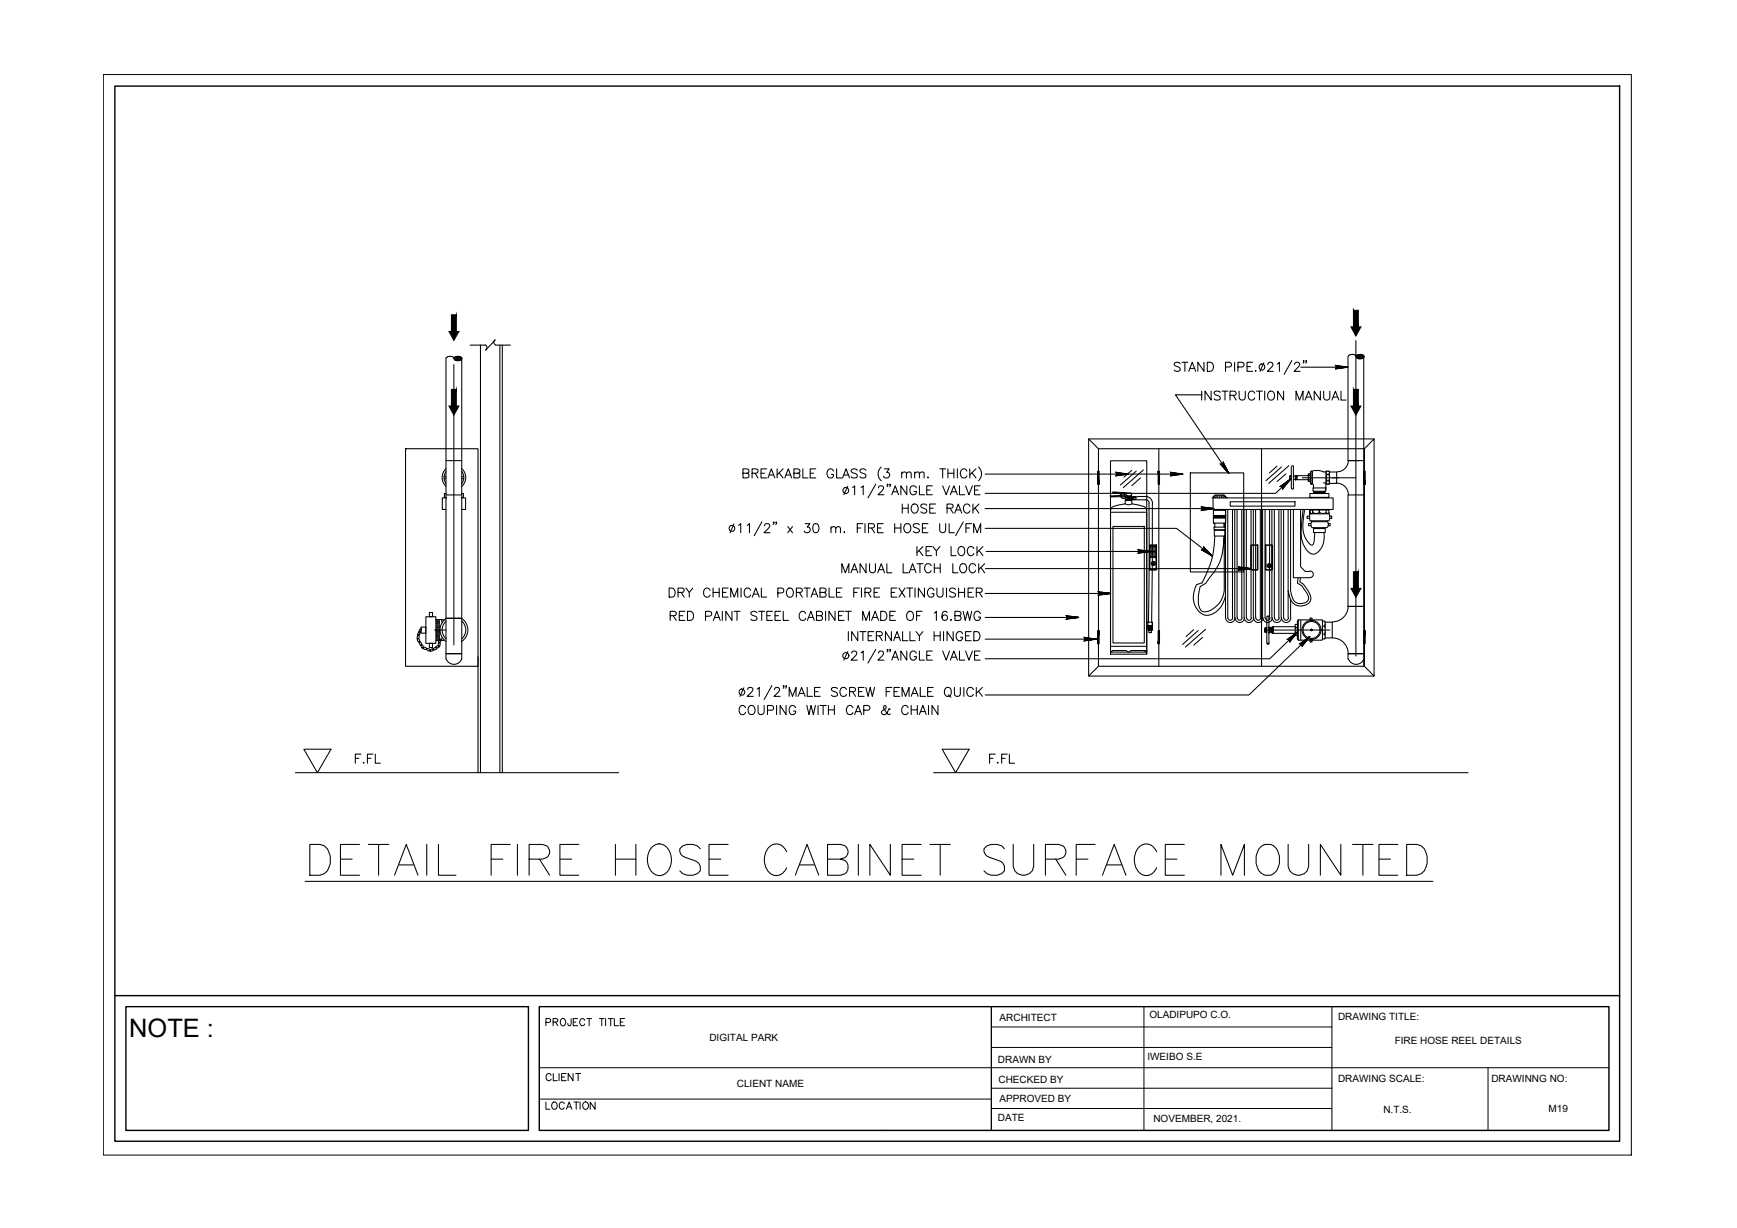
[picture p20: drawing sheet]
<svg xmlns="http://www.w3.org/2000/svg" width="420mm" height="297mm" viewBox="0 0 420 297" stroke-linecap="round" stroke-linejoin="round" font-family="sans-serif">
<defs><g id="words">
<text font-size="6.1" x="31.3" y="250.8">NOTE :</text>
<g font-size="2.4">
<text x="171.6" y="251.8">DIGITAL PARK</text>
<text x="241.8" y="247">ARCHITECT</text>
<text x="278" y="246.2">OLADIPUPO C.O.</text>
<text x="323.7" y="246.8">DRAWING TITLE:</text>
<text x="241.4" y="257.2">DRAWN BY</text>
<text x="277.6" y="256.5">IWEIBO S.E</text>
<text x="337.4" y="252.5">FIRE HOSE REEL DETAILS</text>
<text x="178.2" y="262.9">CLIENT NAME</text>
<text x="241.5" y="261.9">CHECKED BY</text>
<text x="323.7" y="261.7">DRAWING SCALE:</text>
<text x="360.7" y="261.7">DRAWINNG NO:</text>
<text x="241.8" y="266.5">APPROVED BY</text>
<text x="334.6" y="269.3">N.T.S.</text>
<text x="374.6" y="269.1">M19</text>
<text x="241.4" y="271.2">DATE</text>
<text x="279" y="271.5">NOVEMBER, 2021.</text>
</g>
</g></defs>
<!-- layer: PDF24_PIPE -->
<g fill="#000" stroke="#000" stroke-width=".24">
<path d="M326.8 79.1h2.4l-1.2 2.2zM108.6 98.2h2.4l-1.2 2.2zM108.6 80.2h2.4l-1.2 2.1zM326.8 98.2h2.4l-1.2 2.2zM326.8 142.3h2.4l-1.2 2.2z"/>
<path d="M109.2 76.2h1.2l-1.2 4zM110.4 76.2l-1.2 4h1.2z"/>
<path d="M327.4 75.1l1.2 4v-4zM327.4 75.1l1.2 4h-1.2z"/>
<path d="M109.2 94.2h1.2l-1.2 4zM110.4 94.2l-1.2 4h1.2z"/>
<path d="M327.4 94.2l1.2 4v-4zM327.4 94.2l1.2 4h-1.2z"/>
<path d="M265.5 114l.4 3.1v-3.1zM265.5 114l.4 3.1h-.4z"/>
<path d="M280.1 114l.4 3.1v-3.1zM280.1 114l.4 3.1h-.4z"/>
<path d="M329.8 114l.4 3.1v-3.1zM329.8 114l.4 3.1h-.4z"/>
<path d="M327.4 138.3h1.2l-1.2 4zM328.6 138.3l-1.2 4h1.2z"/>
<path d="M265.9 152.6v3.1h-.4zM265.5 152.6v3.1l.4-3.1z"/>
<path d="M280.5 152.6v3.1h-.4zM280.1 152.6v3.1l.4-3.1z"/>
<path d="M330.2 152.6v3.1h-.4zM329.8 152.6v3.1l.4-3.1z"/>
</g>
<!-- layer: PDF24_TXT -->
<g fill="#000" stroke="#000" stroke-width=".24">
<path d="M323.1 88.4l3 .4-2.9-.2zM323.2 88.6l.1 .2h2.8z"/>
<path d="M323.2 89l2.9-.2-3 .4zM323.3 88.8l-.1 .2 2.9-.2z"/>
<path d="M269.9 114.3l3 .4-2.8-.3zM270.1 114.4v.3h2.8z"/>
<path d="M270.1 114.9l2.8-.2-3 .4zM270.1 114.7v.2l2.8-.2z"/>
<path d="M283.1 114.3l3 .4-2.8-.3zM283.3 114.4v.3h2.8z"/>
<path d="M283.3 114.9l2.8-.2-3 .4zM283.3 114.7v.2l2.8-.2z"/>
<path d="M295.2 112.3h.2l1.8 2.2zM295.4 112.3l1.8 2.2-1.5-2.3z"/>
<path d="M295.9 111.8l1.3 2.7-1.4-2.4zM295.8 112.1l-.1 .1 1.5 2.3z"/>
<path d="M309.6 117.7l2.5-1.8-2.2 1.8zM309.9 117.7l.2 .2 2-2z"/>
<path d="M312.1 115.9l-1.9 2.4v-.2zM310.1 117.9l.1 .2 1.9-2.2z"/>
<path d="M275.3 133l3 .4-2.9-.3zM275.4 133.1l.1 .3h2.8z"/>
<path d="M275.4 133.6l2.9-.2-3 .4zM275.5 133.4l-.1 .2 2.9-.2z"/>
<path d="M290.6 122.6l3 .4-2.8-.2zM290.8 122.8v.2h2.8z"/>
<path d="M290.8 123.3l2.8-.3-3 .5zM290.8 123v.3l2.8-.3z"/>
<path d="M290.6 133l.2-.1 2.5 1.6zM290.8 132.9l2.5 1.6-2.2-1.7z"/>
<path d="M291.1 132.3l2.2 2.2-2.2-2zM291.1 132.5v.3l2.2 1.7z"/>
<path d="M299.6 137.1l3 .4-2.9-.2zM299.7 137.3l.1 .2h2.8z"/>
<path d="M299.7 137.8l2.9-.3-3 .5zM299.8 137.5l-.1 .3 2.9-.3z"/>
<path d="M257.9 148.9l3 .5-2.8-.3zM258.1 149.1v.3h2.8z"/>
<path d="M257.9 149.8l.2-.2 2.8-.2zM258.1 149.4v.2l2.8-.2z"/>
<path d="M262.2 154.2l3 .4-2.8-.2zM262.4 154.4v.2h2.8z"/>
<path d="M262.2 155l.2-.1 2.8-.3zM262.4 154.6v.3l2.8-.3z"/>
<path d="M265.7 143.1l3 .5-2.9-.3zM265.8 143.3l.1 .3h2.8z"/>
<path d="M265.8 143.8l2.9-.2-3 .4zM265.9 143.6l-.1 .2 2.9-.2z"/>
<path d="M311.4 154.7l2.4-1.8-2.2 1.8zM311.6 154.7l.2 .2 2-2z"/>
<path d="M313.8 152.9l-1.8 2.4-.1-.2zM311.8 154.9l.1 .2 1.9-2.2z"/>
<path d="M314.4 155.7l2.4-1.7-2.2 1.7zM314.6 155.7l.2 .2 2-1.9z"/>
<path d="M316.8 154l-1.8 2.3-.1-.2zM314.8 155.9l.1 .2 1.9-2.1z"/>
</g>
<!-- layer: PDF24_G-ANNO-TTLB -->
<g fill="none" stroke="#000" stroke-width=".24">
<path d="M130.4 258.3h258.8M132.1 247.3l.9-.1 .2-.2-.1-.5-1-.1v1.7M133.8 247.2l1-.1 .1-.2-.1-.4-1-.1v1.7M133.8 259.7v1.7h1M134.4 247.2l.5 .9M135.2 259.7v1.7M135.7 246.6a.66 .66 0 0 1 .8-.1 .66 .66 0 0 1 .3 .7 .69 .69 0 0 1-.6 1 .69 .69 0 0 1-.7-.9zM137 259.7h-1.1v1.7h1.1M138.1 246.4v1.5l-.5 .2-.3-.6M138.6 259.7v1.7l-1.2-1.7v1.7M138.7 247.2h.6M139.2 259.7h1.2"/>
<path d="M139.7 246.4h-1v1.7h1M139.8 259.7v1.7M141.4 246.8a.65 .65 0 0 0-.8-.4 .65 .65 0 0 0-.4 .8 .65 .65 0 0 0 .4 .9 .65 .65 0 0 0 .8-.4M142 246.4h1.1M142.5 246.4v1.7M145 246.4h1.1M145.6 246.4v1.7M146.5 246.4v1.7M147.1 246.4h1.2M147.7 246.4v1.7M148.6 246.4v1.7h1M150 247.2h.7"/>
<path d="M151.1 246.4h-1.1v1.7h1.1M239.8 243.5v29.9M239.8 253.4h82.4M239.8 248.4h82.4M130.4 265.9h109.4M132.1 266.6v1.7h.9M133.3 260.1a.63 .63 0 0 0-.7-.4 .63 .63 0 0 0-.5 .7v.4a.64 .64 0 0 0 .5 .6 .64 .64 0 0 0 .7-.4M133.6 266.8a.57 .57 0 0 1 1 0 .83 .83 0 0 1 .1 1 .83 .83 0 0 1-.9 .4l-.4-.5zM135.9 260.5h.6M136.5 267a.63 .63 0 0 0-.7-.4 .63 .63 0 0 0-.5 .7v.4a.64 .64 0 0 0 .5 .6 .64 .64 0 0 0 .7-.4M137 268.3l.7-1.7 .6 1.7M137.3 267.8h.8"/>
<path d="M138.8 266.6h1.2M139.4 266.6v1.7M140.3 266.6v1.7M141.1 266.8a.81 .81 0 0 1 1.2 .1 .81 .81 0 0 1-.2 1.2 .81 .81 0 0 1-1.1-.2 .81 .81 0 0 1 .1-1.1zM143.9 266.6v1.7l-1.1-1.7v1.7M239.8 268.1h82.4M239.8 263.2h82.4"/>
</g>
<!-- layer: PDF24_G-ANNO-TTLB-THIN -->
<path d="M25 18h369.6v261.4h-369.6zM239.8 243.5v29.9M276.7 243.5v29.9M322.2 243.5v29.9M359.9 258.3v15.1" fill="none" stroke="#000" stroke-width=".24"/>
<!-- layer: PDF24_G-ANNO-TTLB-MEDM -->
<path d="M27.8 20.8h364v255.3h-364zM27.8 240.8h364M30.5 243.5h97.3v29.9h-97.3zM130.4 243.5h258.8v29.9h-258.8z" fill="none" stroke="#000" stroke-width=".34"/>
<!-- layer: PDF24_CABINET -->
<path d="M98.1 108.5v52.7h17.5M98.3 108.5h-.2h17.5v52.7h-.1M263.3 106.2l2.4 2.3M268.6 111.5h8.8v46.7h-8.8zM280.3 108.5v52.7M305.2 108.5v52.7M330 108.5h-64.3v52.7l-2.4 2.3M332.4 106.2h-69.1v57.3h69.1M332.4 106.2v57.3l-2.4-2.3v-52.7zM265.7 161.2h64.3" fill="none" stroke="#000" stroke-width=".25"/>
<!-- layer: PDF24_01-GROUND FLOOR PLAN$0$A-WALL-CMU -->
<g fill="none" stroke="#000" stroke-width=".25">
<path d="M113.7 83.5h3.7M116.2 83.5v103.4M117.4 83.4l.4 .6-.3 .6M119.8 82.2l-.4 .6 .5 .6 3.6 .1M119.8 82.3l-2.4 2.4M120.9 83.5v103.4M121.5 83.5v103.4M273.7 113.8l-1.8 1.6M274.8 114l-3.8 3.3M275.9 115.6l-2.1 1.9M276.6 113.7l-4.9 4.2M287.9 114.4h12.9v23.9h-12.9z"/>
<path d="M308.9 112.8l-1.8 1.6M310 112.9l-3.8 3.4M311 114.6l-2.1 1.9M311.8 112.6l-4.9 4.3M278.1 131.8h1.7v6.1h-1.7zM278.1 131.9h1.5v5.9h-1.5zM278.1 134.9h1.5M278.1 132.2h1.5M278.1 132.5h1.5M278.1 132.8h1.5M278.1 133.1h1.5M278.1 133.4h1.5"/>
<path d="M278.1 133.7h1.5M278.1 134h1.5M278.1 134.3h1.5M278.1 134.6h1.5M278.8 136.4v.2h.2l-.1-.2M278.9 136.3l.1-.2v.2M302.6 131.8h1.7v6.1h-1.7zM302.7 131.9h1.4v5.9h-1.4zM306.1 131.8h1.7v6.1h-1.7zM306.2 131.9h1.5v5.9h-1.5zM306.9 136.9l-.1 .2h.2v-.2M306.9 136.8l.1-.2v.2"/>
<path d="M100.9 154.5a.53 .53 0 0 1 .5 .3 .53 .53 0 0 1 0 .6l-.4-.4zM101.1 153.7l.1-.1a.51 .51 0 0 1 .2 .5 .51 .51 0 0 1-.5 .4zM101.3 152.9l.1-.1a.53 .53 0 0 1 .1 .6 .53 .53 0 0 1-.5 .3zM101.4 155.3a.53 .53 0 0 1 .5 .3 .53 .53 0 0 1-.1 .6l-.3-.4zM101.6 152.2l.1-.1a.53 .53 0 0 1 .1 .6 .53 .53 0 0 1-.5 .3zM101.8 151.7h1.2v1.5h-1.2zM101.8 156a.53 .53 0 0 1 .5 .3 .53 .53 0 0 1-.1 .6l-.3-.4zM102.3 156.5a.59 .59 0 0 1 .9 .6 .64 .64 0 0 1-.9-.6zM103.2 156.9a.59 .59 0 0 1 .9 .5 .64 .64 0 0 1-.9-.5zM103.9 155.6h.7v1h-.7zM103.9 148.2h.7v1h-.7zM104 157.3a.57 .57 0 0 1 1-.1 .57 .57 0 0 1-1 .1z"/>
<path d="M104.8 156.9l.3-.2h.5a.5 .5 0 0 1-.3 .4 .5 .5 0 0 1-.6-.1zM105.1 152.4h2.8M105.4 156.5a.57 .57 0 0 1 1-.1 .57 .57 0 0 1-1 .1zM105.4 149.9v-.7h-2.4v6.4h2.4v-.7M106.2 154.6l.1-.1a.53 .53 0 0 1 .3 .6 .53 .53 0 0 1-.5 .4zM106.2 155.4a.53 .53 0 0 1 .3 .5 .53 .53 0 0 1-.4 .4l-.1-.3zM106.8 149.9h.7M107.5 154.9h-.7M115.6 158.8v28.1M288.7 152.3l-1.8 1.7M289.8 152.5l-3.7 3.4M290.9 154.2l-2.1 1.8"/>
<path d="M291.6 152.2l-4.9 4.3M316.9 149.5h.5v.6h-.5zM316.9 154.7h.5v.6h-.5zM71.5 186.9h78.2M73.5 181.2h6.6l-3.3 5.7zM225.8 186.9h129.3M227.9 181.2h6.5l-3.2 5.7z"/>
<circle cx="279" cy="136.3" r=".49"/>
<circle cx="279" cy="136.3" r=".44"/>
<circle cx="307" cy="136.8" r=".44"/>
<circle cx="307" cy="136.8" r=".49"/>
</g>
<!-- layer: PDF24_TXT -->
<g fill="none" stroke="#000" stroke-width=".25">
<path d="M285.5 88a.8 .8 0 0 0-.8-.4 .8 .8 0 0 0-.7 .5l.2 .4 1.2 .5 .1 .5a.97 .97 0 0 1-1.5 0M285.9 87.6h1.4M286.6 87.6v2.2M287.5 89.8l.9-2.2 .8 2.2M287.9 89.1h1M290.7 94.6v2.2M290.8 95.5h-6.5l11.9 17.5M291.2 87.6v2.2l-1.5-2.2v2.2M292 87.6h.8a1.18 1.18 0 0 1 .7 1.1 1.18 1.18 0 0 1-.7 1.1h-.8zM293 94.6v2.2l-1.5-2.2v2.2M295.2 94.9a.85 .85 0 0 0-1.5 .2l.4 .4 .9 .3a.52 .52 0 0 1 0 .9 1.08 1.08 0 0 1-1.3-.2M295.6 94.6h1.4"/>
<path d="M296.3 94.6v2.2M296.4 88.8h1a.57 .57 0 0 0 .5-.6 .57 .57 0 0 0-.5-.6h-1v2.2M297.5 95.6l1.3-.1 .2-.5-.2-.3-.3-.1h-1v2.2M298.3 95.6l.7 1.2M298.6 87.6v2.2M299.4 88.8h1a.57 .57 0 0 0 .5-.6 .57 .57 0 0 0-.5-.6h-1v2.2M299.7 94.6v1.6a.76 .76 0 0 0 .8 .6 .76 .76 0 0 0 .7-.6v-1.6M301.6 88.7h.9M303 87.6h-1.4v2.2h1.4M303.5 95.1a.81 .81 0 0 0-.9-.5 .81 .81 0 0 0-.7 .8 .96 .96 0 0 0 .2 1.1 .96 .96 0 0 0 1.1 .2l.3-.4M303.6 89.7h.2l-.1 .1zM303.9 94.6h1.5"/>
<path d="M304.6 94.6v2.2M305.7 87.8l-.9 2M305.9 94.6v2.2M306.6 88.1l.2-.3a.71 .71 0 0 1 1 0v.7l-1.3 1.3h1.5M306.8 94.9a.8 .8 0 0 1 1-.3 .8 .8 0 0 1 .5 .8 .96 .96 0 0 1-.2 1.1 .96 .96 0 0 1-1 .2 1.34 1.34 0 0 1-.3-1.8zM309 88.1l.5-.5v2.2M310.5 94.6v2.2l-1.5-2.2v2.2M312.5 87.2l-1.9 3.4M313.1 88.1l.4-.5h.5l.3 .2 .1 .5-1.4 1.5h1.5M313.5 96.8v-2.2l.8 2.2 .9-2.2v2.2M314.6 88.8h9.6M315.4 87.3h-.2l.1-.1 .1 .1-.2 .5"/>
<path d="M315.7 96.8l.8-2.2 .9 2.2M316 87.3h-.2l.1-.1 .1 .1-.2 .5M316 96.1h1M319.4 94.6v2.2l-1.5-2.2v2.2M320.2 94.6v1.6a.76 .76 0 0 0 .7 .6 .76 .76 0 0 0 .8-.6v-1.6M322.2 96.8l.8-2.2 .9 2.2M322.5 96.1h1M323.1 88.4l3 .4-2.9-.2M323.1 88.3l.2 .5M323.2 89l2.9-.2-3 .4M323.3 88.8l-.2 .4M324.4 94.6v2.2h1.2"/>
<path d="M179.7 114.5l1.2-.1 .3-.4-.1-.4-.4-.2h-1v2.2h1a.57 .57 0 0 0 .5-.6 .57 .57 0 0 0-.5-.5M181.9 114.5l1.2-.1 .3-.4-.1-.4-.4-.2h-1v2.2M182.6 114.5l.8 1.1M184.1 114.5h.8M185.4 113.4h-1.3v2.2h1.3M185.8 115.6l.8-2.2 .8 2.2M186.1 114.9h1M188 113.4v2.2M188.5 114.4l.9 1.2M189.4 113.4l-1.4 1.5M189.8 115.6l.9-2.2 .8 2.2M190.1 114.9h1.1"/>
<path d="M192 114.5l1.3-.1 .2-.4-.1-.4-.4-.2h-1v2.2h1a.57 .57 0 0 0 .5-.6 .57 .57 0 0 0-.5-.5M194.2 113.4v2.2h1.3M196 114.5h.8M197.3 113.4h-1.3v2.2h1.3M201.6 114a.8 .8 0 0 0-.9-.6 .8 .8 0 0 0-.7 .9v.5a.79 .79 0 0 0 .8 .8 .79 .79 0 0 0 .8-.8h-.5M202.4 113.4v2.2h1.2M203.8 115.6l.9-2.2 .8 2.2M204.1 114.9h1.1M205.1 117.6l-1 2.1M206.2 117.9l.5-.4v2.2M207.4 113.7a.83 .83 0 0 0-.8-.3 .83 .83 0 0 0-.7 .6l.4 .4 1 .4 .1 .5a1.01 1.01 0 0 1-1.5 0M208.3 117.9l.5-.4v2.2"/>
<path d="M209.4 113.7a.79 .79 0 0 0-.8-.3 .79 .79 0 0 0-.6 .6l.4 .4 1 .4v.5a.97 .97 0 0 1-1.4 0M211.9 117.1l-2 3.3M212.5 118l.4-.5 .6 .1 .2 .3-.3 .8-1 1h1.4M213.2 113a2.18 2.18 0 0 0 0 3.3M213.9 113.4h1.2l-.6 .9a.7 .7 0 0 1 .7 .8 .7 .7 0 0 1-.9 .5l-.4-.1-.2-.3M214.8 117.2l-.2 .1v-.1h.2l-.2 .5M215.4 117.2l-.1 .1-.1-.1h.2l-.2 .5M215.7 119.7l.8-2.2 .9 2.2M216 119h1.1M218.1 114.6a.77 .77 0 0 1 1.1-.3l.1 1.3M218.1 114.2v1.4M219.3 114.6a.77 .77 0 0 1 1-.3l.1 1.3"/>
<path d="M219.3 117.5v2.2l-1.4-2.2v2.2M221.2 114.6a.77 .77 0 0 1 1.1-.3l.1 1.3M221.2 114.2v1.4M221.7 118a.81 .81 0 0 0-.9-.5 .81 .81 0 0 0-.7 .8v.6a.78 .78 0 0 0 .8 .8 .78 .78 0 0 0 .8-.8h-.6M222.4 117.5v2.2h1.2M222.4 114.6a.77 .77 0 0 1 1-.3l.1 1.3M224.2 118.5h.8M224.5 115.4l.1 .1-.1 .1zM225.5 117.5h-1.3v2.2h1.3M227.3 113.4h1.4M228 117.5l.9 2.2 .8-2.2M228 113.4v2.2"/>
<path d="M229.3 114.5h1.4M229.3 113.4v2.2M229.9 119.7l.8-2.2 .9 2.2M230.2 119h1M230.7 113.4v2.2M231.6 113.4v2.2M232.1 117.5v2.2h1.3M233.6 117.5l.8 2.2 .8-2.2M233.9 114a.8 .8 0 0 0-1-.6 .8 .8 0 0 0-.6 .9v.5a.81 .81 0 0 0 .6 .8 .81 .81 0 0 0 1-.5M234.6 113.4v2.2M235.1 114.4l1 1.2M235.7 118.5h.9"/>
<path d="M236.1 113.4l-1.5 1.5M236.7 113a2.26 2.26 0 0 1 0 3.3M237.1 117.5h-1.4v2.2h1.4M238.3 114.7h45.7M269.9 114.3l3 .4-2.8-.3M270 114.2l.2 .4-.2 .5M270.1 114.9l2.8-.2-3 .4M283.1 114.3l3 .4-2.8-.3M283.2 114.2l.2 .3-.3 .6 3-.4-2.8 .2M295.2 112.3l2 2.2-1.8-2.2M295.9 111.8l1.3 2.7-1.4-2.4M296 111.8l-.3 .4h-.5"/>
<path d="M309.6 117.7l2.5-1.8-2.2 1.8M309.7 117.6l.5 .2 .1 .4M310.2 118.1l1.9-2.2-1.9 2.4M310.8 117.2l-2.3 2.1h-70.2M177.5 126.7l-.9 2.2M178.7 127.1l.5-.4v2.2M180.7 127.1l.6-.4v2.2M184.3 126.2l-1.9 3.4M184.9 127.2l.2-.5h.7h.2l.2 .6-1.4 1.6h1.5M187.2 126.4h-.2l.1-.2 .1 .2-.2 .5M187.8 126.4h-.2l.2-.2v.2l-.2 .5M190.6 127.4l1.1 1.5"/>
<path d="M191.7 127.4l-1.1 1.5M194.7 126.7h1.2l-.6 .8a.72 .72 0 0 1 .5 1.2 .72 .72 0 0 1-1.3-.3M196.9 126.7a.74 .74 0 0 1 1.1 .4 1.02 1.02 0 0 1 .1 1.2 1.02 1.02 0 0 1-1.2 .4 1.77 1.77 0 0 1 0-2zM201 127.8l.5-.4 .5 .1 .2 1.4M201 127.4v1.5M202.2 127.8l.5-.4 .5 .1 .1 1.4M203.6 138.6v-2.2l.9 2.2 .8-2.2v2.2M204.1 128.7h.2l-.1 .2zM205.8 138.6l.9-2.2 .8 2.2M206.1 137.8h1.1M207.4 127.7h.8M208.7 126.7h-1.3v2.2"/>
<path d="M209.2 126.7v2.2M209.5 136.4v2.2l-1.5-2.2v2.2M210.1 127.7h.9l.6-.4a.58 .58 0 0 0-.6-.6h-.9v2.2M210.3 136.4v1.5a.72 .72 0 0 0 .7 .7 .72 .72 0 0 0 .8-.7v-1.5M210.8 127.7l.8 1.2M212.3 127.7h.8M212.3 138.6l.9-2.2 .8 2.2M212.6 137.8h1.1M213.6 126.7h-1.3v2.2h1.3M214.5 136.4v2.2h1.2M216.4 127.7h1.5M216.4 126.7v2.2"/>
<path d="M217.9 126.7v2.2M218.2 121.9v2.2M218.2 122.9h1.5M218.5 136.4v2.2h1.2M218.8 127a.83 .83 0 0 1 1-.3 .83 .83 0 0 1 .5 .8 .91 .91 0 0 1-.3 1.2 .91 .91 0 0 1-1.2-.2 1.4 1.4 0 0 1 0-1.5zM219.7 121.9v2.2M219.9 138.6l.8-2.2 .9 2.2M220.2 137.8h1.1M220.6 122.2a.83 .83 0 0 1 .9-.3 .83 .83 0 0 1 .6 .8v.6a.85 .85 0 0 1-.9 .8 .85 .85 0 0 1-.8-.8zM221.8 132.2v2.2M221.8 136.4h1.5M222.3 133.1l.9 1.3"/>
<path d="M222.4 127a.86 .86 0 0 0-1.5 .2l.2 .3 1.1 .4 .2 .6a.93 .93 0 0 1-1.5 0M222.5 136.4v2.2M223.1 127.7h.9M223.2 132.2l-1.4 1.5M224 133.3h.8M224.2 122.2a.82 .82 0 0 0-1.5 .2l.2 .3 .8 .4a.52 .52 0 0 1 .5 .4 .52 .52 0 0 1-.2 .5 .9 .9 0 0 1-1.3-.2M224.5 126.7h-1.4v2.2h1.4M224.9 122.9h.8M225.2 136.9a.81 .81 0 0 0-.9-.5 .81 .81 0 0 0-.6 .8 .91 .91 0 0 0 .3 1.2 .91 .91 0 0 0 1.1-.2l.1-.2M225.4 132.2h-1.4v2.2h1.4M225.7 132.2l.8 1.1v1.1M226 136.4v2.2"/>
<path d="M226 137.4h1.4M226.3 121.9h-1.4v2.2h1.4M227.3 126.7v1.5a.72 .72 0 0 0 .7 .7 .72 .72 0 0 0 .7-.7v-1.5M227.3 132.2l-.8 1.1M227.4 136.4v2.2M229.1 122.9h1.2l.3-.3a.58 .58 0 0 0-.6-.7h-.9v2.2M229.6 126.7v2.2h1.3M229.8 122.9l.8 1.2M230.1 132.2v2.2h1.2M230.5 136.4v2.2h1.2M230.9 124.1l.9-2.2 .8 2.2M231.3 123.4h1"/>
<path d="M231.9 132.5a.9 .9 0 0 1 1.2-.1 .9 .9 0 0 1 .3 1.2 .83 .83 0 0 1-.9 .8 .83 .83 0 0 1-.8-.8zM232.3 136.7a.83 .83 0 0 1 1-.3 .83 .83 0 0 1 .5 .8 .91 .91 0 0 1-.3 1.2 .91 .91 0 0 1-1.2-.2 1.4 1.4 0 0 1 0-1.5zM233 126.2l-1.8 3.4M233.7 127.7h.8M234.6 122.4a.81 .81 0 0 0-.9-.5 .81 .81 0 0 0-.6 .8 .96 .96 0 0 0 .2 1.1 .96 .96 0 0 0 1 .2l.3-.4M235 126.7h-1.3v2.2M235.3 121.9v2.2M235.5 128.9v-2.2l.9 2.2 .8-2.2v2.2M235.6 132.7a.81 .81 0 0 0-1-.5 .81 .81 0 0 0-.6 .9 .91 .91 0 0 0 .3 1.1 .91 .91 0 0 0 1.2-.1l.1-.2M235.9 122.9l.9 1.2M236 136.9a.81 .81 0 0 0-.9-.5 .81 .81 0 0 0-.7 .8 .91 .91 0 0 0 .3 1.2 .91 .91 0 0 0 1.2-.2l.1-.2M236.3 132.2v2.2"/>
<path d="M236.7 136.4v2.2M236.8 121.9l-1.5 1.5M236.8 133.1l1 1.3M237.3 137.3l.9 1.3M237.8 132.2l-1.5 1.5M238.2 136.4l-1.5 1.4M238.3 127.8h46.3l7.2 5.6M238.3 123h55.3M238.4 137.5h61.6M238.5 133.4h38M275.3 133l3 .4-2.9-.3M275.4 132.9l.2 .4-.2 .5"/>
<path d="M275.4 133.6l2.9-.2-3 .4M290.6 122.6l3 .4-2.8-.2M290.7 122.5l.2 .5-.2 .4M290.8 123.3l2.8-.3-3 .5M290.8 132.9l2.5 1.6-2.7-1.5M291.1 132.3l2.2 2.2-2.2-2M291.2 132.2l-.1 .5-.4 .2M299.6 137.1l3 .4-2.9-.2M299.7 137l.2 .5M299.7 137.8l2.9-.3-3 .5M299.8 137.5l-.2 .4M161.9 142.2h.7a1.18 1.18 0 0 1 .7 1.1 1.18 1.18 0 0 1-.7 1.1h-.7z"/>
<path d="M162.1 148.9h.9a.58 .58 0 0 0 .6-.6l-.6-.4h-.9v2.2M162.8 148.9l.8 1.2M164 143.3l1.3-.1 .2-.5-.5-.5h-1v2.2M164.3 148.9h.9M164.8 143.3l.7 1.1M165.7 147.9h-1.4v2.2h1.4M165.9 142.2l.8 1.1v1.1M166.3 147.9h.7a1.18 1.18 0 0 1 .8 1.1 1.18 1.18 0 0 1-.8 1.1h-.7zM167.6 142.2l-.9 1.1M170.7 149.1l1.2-.2 .2-.3-.1-.5-.4-.2h-.9v2.2M171.8 142.8a.8 .8 0 0 0-1-.6 .8 .8 0 0 0-.6 .9 .9 .9 0 0 0 .2 1.2 .9 .9 0 0 0 1.2-.2l.2-.2M172.5 142.2v2.2"/>
<path d="M172.5 143.3h1.5M172.6 150.1l.8-2.2 .8 2.2M172.9 149.4h1M174 142.2v2.2M174.7 147.9v2.2M174.8 143.3h.8M176.1 142.2h-1.3v2.2h1.3M176.8 144.4v-2.2l.8 2.2 .8-2.2v2.2M177.1 147.9v2.2l-1.5-2.2v2.2M177.6 147.9h1.4M178.3 147.9v2.2M179.3 142.2v2.2"/>
<path d="M181.6 142.8a.8 .8 0 0 0-.9-.6 .8 .8 0 0 0-.7 .9v.5a.81 .81 0 0 0 .6 .9 .81 .81 0 0 0 1-.6M182 144.4l.8-2.2 .9 2.2M182.3 143.7h1M183.1 148.2a.82 .82 0 0 0-.8-.4 .82 .82 0 0 0-.7 .6l.4 .4 .9 .3 .2 .7a1.03 1.03 0 0 1-1.5 0M183.5 147.9h1.5M184.2 142.2v2.2h1.2M184.2 147.9v2.2M185.5 148.9h.8M186.8 147.9h-1.3v2.2h1.3M187.5 148.9h.8M188.1 143.4h1l.4-.2v-.7l-.4-.3h-1v2.2M188.8 147.9h-1.3v2.2h1.3"/>
<path d="M189.5 147.9v2.2h1.2M190.4 142.6a.91 .91 0 0 1 1.2-.2 .91 .91 0 0 1 .3 1.2 .85 .85 0 0 1-.8 .9 .85 .85 0 0 1-.9-.9zM192.6 143.3l1.3-.1 .2-.3-.1-.4-.4-.3h-1v2.2M193.4 143.3l.7 1.1M194.5 142.2h1.5M194.9 148.4a.8 .8 0 0 0-.9-.5 .8 .8 0 0 0-.7 .8v.6a.81 .81 0 0 0 .7 .8 .81 .81 0 0 0 .9-.5M195.2 142.2v2.2M195.3 150.1l.8-2.2 .8 2.2M195.6 149.4h1.1M196.2 144.4l.8-2.2 .8 2.2M196.5 143.7h1M197.5 148.9l1.2-.1 .2-.3v-.4l-.5-.2h-.9v2.2h.9a.57 .57 0 0 0 .6-.6 .57 .57 0 0 0-.6-.6"/>
<path d="M198.3 143.3l1.3-.1 .2-.3-.1-.4-.4-.3h-1v2.2h1a.57 .57 0 0 0 .5-.5 .57 .57 0 0 0-.5-.6M199.7 147.9v2.2M200.5 142.2v2.2h1.3M202 147.9v2.2l-1.5-2.2v2.2M202.3 143.3h.9M202.8 148.9h.8M203.7 142.2h-1.4v2.2h1.4M204.2 147.9h-1.4v2.2h1.4M204.5 147.9h1.4M205.1 157.6l-1 2.1M205.2 147.9v2.2M205.2 152.8v2.2"/>
<path d="M206 158l.1-.3a.66 .66 0 0 1 1.1 .2l-.3 .7-1 1.1h1.5M206.5 143.3h.8M207.5 152.8v2.2l-1.5-2.2v2.2M207.9 142.2h-1.4v2.2M208 152.8h1.5M208.3 157.9l.5-.4v2.2M208.4 142.2v2.2M208.7 150.1v-2.2l.8 2.2 .8-2.2v2.2M208.7 152.8v2.2M209.2 143.3l1.3-.1 .2-.3-.1-.4-.4-.3h-1v2.2M209.9 143.3l.8 1.1M210 153.8h.8"/>
<path d="M210.8 150.1l.9-2.2 .8 2.2M211.2 149.4h1M211.3 152.8h-1.3v2.2h1.3M211.4 143.3h.8M211.9 157.1l-2 3.3M212 153.8l1.2-.1 .2-.3-.1-.4-.4-.2h-.9v2.2M212.5 158l.4-.5h.4l.3 .2 .1 .4-1.3 1.6h1.4M212.7 153.8l.7 1.2M212.8 142.2h-1.4v2.2h1.4M213 147.9a1.21 1.21 0 0 1 1.4 .6 1.21 1.21 0 0 1-.3 1.5l-1.1 .1zM214.8 157.2h-.2v-.1l.2 .1-.2 .5M215.2 148.9h.9"/>
<path d="M215.4 157.2h-.2l.1-.1 .1 .1-.2 .5M215.6 143.3h.8M215.6 152.8v2.2l-1.4-2.2v2.2M215.7 159.7l.8-2.2 .9 2.2M216 159h1.1M216.2 155l.8-2.2 .8 2.2M216.5 154.2h1M216.6 147.9h-1.4v2.2h1.4M216.9 142.2h-1.3v2.2h1.3M217.4 142.2l1.5 2.2M218.3 152.8v2.2h1.3M218.9 142.2l-1.5 2.2"/>
<path d="M219.3 157.5v2.2l-1.4-2.2v2.2M219.3 142.2h1.5M219.7 148l.2-.1a1.17 1.17 0 0 1 1.1 .9 1.17 1.17 0 0 1-.6 1.3 1.12 1.12 0 0 1-1.1-.8 1.12 1.12 0 0 1 .4-1.3zM220.1 142.2v2.2M220.1 152.8v2.2h1.3M221.3 142.2v2.2M221.6 152.8l.8 1v1.2M221.7 158a.81 .81 0 0 0-1-.5 .81 .81 0 0 0-.6 .8 .93 .93 0 0 0 .2 1.1 .93 .93 0 0 0 1 .2l.4-.4v-.4h-.6M221.7 148.9h.8M222.4 157.5v2.2h1.2M223.1 147.9h-1.4v2.2M223.2 152.8l-.8 1"/>
<path d="M223.6 142.2v2.2l-1.5-2.2v2.2M224.2 158.5h.8M225.5 157.5h-1.3v2.2h1.3M225.9 142.8a.8 .8 0 0 0-.9-.6 .8 .8 0 0 0-.7 .9v.5a.79 .79 0 0 0 .8 .9 .79 .79 0 0 0 .8-.9h-.5M225.9 153.8h1.5M225.9 152.8v2.2M226 148.3l.5-.4v2.2M226.6 142.2v1.6a.75 .75 0 0 0 .8 .6 .75 .75 0 0 0 .7-.6v-1.6M227.4 152.8v2.2M228 157.5l.9 2.2 .8-2.2M228.2 152.8v2.2M229 142.2v2.2"/>
<path d="M229.1 148.2a.6 .6 0 0 0-.9-.2 1.23 1.23 0 0 0 .4 2.1 .68 .68 0 0 0 .6-.7 .68 .68 0 0 0-.7-.7 .68 .68 0 0 0-.6 .7M229.9 159.7l.8-2.2 .9 2.2M229.9 150l.2-.1v.1zM230.2 159h1M230.6 152.8v2.2l-1.5-2.2v2.2M231 148.9h.9a.58 .58 0 0 0 .6-.6l-.6-.4h-.9v2.2h.9a.57 .57 0 0 0 .5-.4 .57 .57 0 0 0-.1-.6l-.4-.2M231.1 142.6a.79 .79 0 0 0-.8-.4 .79 .79 0 0 0-.6 .6l.4 .4 .9 .4 .1 .5a.97 .97 0 0 1-1.4 0M231.9 143.3h1.4M231.9 142.2v2.2M232.1 157.5v2.2h1.3M232.8 153.3a.81 .81 0 0 0-.9-.5 .81 .81 0 0 0-.6 .8 .96 .96 0 0 0 .2 1.1 .96 .96 0 0 0 1.1 .2l.2-.8h-.5M233 147.9l.5 2.2 .5-2.2 .5 2.2 .5-2.2"/>
<path d="M233.3 142.2v2.2M233.6 157.5l.8 2.2 .8-2.2M233.6 153.8h.8M234.2 143.3h.8M234.9 152.8h-1.3v2.2h1.3M235.5 142.2h-1.3v2.2h1.3M235.6 152.8h.7a1.16 1.16 0 0 1 .8 1.1 1.16 1.16 0 0 1-.8 1.1h-.7zM235.7 158.5h.9M236.1 143.3l1.3-.1 .2-.3-.1-.4-.4-.3h-1v2.2M236.9 143.3l.7 1.1M237.1 157.5h-1.4v2.2h1.4M237.2 148.4a.8 .8 0 0 0-1-.5 .8 .8 0 0 0-.6 .8v.6a.78 .78 0 0 0 .8 .8 .78 .78 0 0 0 .8-.8h-.6"/>
<path d="M238.3 149.4h20.8M238.3 154.6h25.1M238.3 143.6h28.5M257.9 148.9l3 .5-2.8-.3M258 148.9l.2 .4-.2 .5M258.1 149.6l2.8-.2-3 .4M262.2 154.2l3 .4-2.8-.2M262.3 154.1l.2 .5-.2 .4M262.4 154.9l2.8-.3-3 .4M265.7 143.1l3 .5-2.9-.3M265.7 143.1l.3 .4-.3 .4M265.8 143.8l2.9-.2-3 .4"/>
<path d="M311.4 154.7l2.4-1.8-2.2 1.8M311.4 154.6l.5 .2 .2 .5M311.9 155.1l1.9-2.2-1.8 2.4M312.5 154.1l-5.4 5.2h-68.8M314.6 155.7l2.2-1.7-2.4 1.7 .5 .2 .1 .4 1.8-2.3-1.9 2.1M315.5 155.2l-13.4 12.9h-63.8M179.9 166.4l-.9 2M180.4 171.2a.8 .8 0 0 0-1-.6 .8 .8 0 0 0-.6 .9v.5a.81 .81 0 0 0 .6 .9 .81 .81 0 0 0 1-.6M180.9 166.8v-.3l.4-.2 .6 .1 .2 .3-.3 .7-1.1 1h1.5M181.2 171a.91 .91 0 0 1 1.1-.2 .91 .91 0 0 1 .3 1.2 .85 .85 0 0 1-.8 .9 .85 .85 0 0 1-.9-.9zM183.1 166.7l.6-.4v2.1M183.4 170.6v1.6a.75 .75 0 0 0 .7 .7 .75 .75 0 0 0 .7-.7v-1.6"/>
<path d="M185.6 171.8h1l.5-.4a.62 .62 0 0 0-.5-.8h-1v2.2M186.7 165.9l-1.9 3.3M187.3 166.8l.1-.3 .4-.2 .6 .1 .2 .3-.3 .7-1.1 1h1.5M187.8 170.6v2.2M189.6 165.9l-.1 .2-.1-.2h.2l-.2 .6M190.1 170.6v2.2l-1.4-2.2v2.2M190.3 165.9l-.2 .2-.1-.2h.3l-.3 .6M190.9 168.4v-2.1l.8 2.1 .8-2.1v2.1M192.5 171.2a.8 .8 0 0 0-1-.6 .8 .8 0 0 0-.6 .9v.5a.79 .79 0 0 0 .8 .9 .79 .79 0 0 0 .8-.9h-.6M193.1 168.4l.8-2.1 .8 2.1M193.4 167.7h1M195.2 170.6l.5 2.2 .5-2.2 .5 2.2 .5-2.2"/>
<path d="M195.3 166.3v2.1h1.2M197 167.3h.9M197.9 170.6v2.2M198.4 166.3h-1.4v2.1h1.4M198.4 170.6h1.5M199.1 170.6v2.2M200.4 170.6v2.2M200.4 171.7h1.4M201.8 170.6v2.2M202.6 166.6a.85 .85 0 0 0-1.5 .2l.4 .4 .9 .3a.52 .52 0 0 1 0 .9 1.08 1.08 0 0 1-1.3-.3M204.7 166.8a.81 .81 0 0 0-.9-.5 .81 .81 0 0 0-.6 .8v.5a.81 .81 0 0 0 .6 .8 .81 .81 0 0 0 .9-.5M205.5 167.3l1.2-.1 .2-.3v-.4l-.5-.2h-.9v2.1"/>
<path d="M206.2 167.3l.7 1.1M206.3 171.2a.8 .8 0 0 0-.9-.6 .8 .8 0 0 0-.7 .9v.5a.81 .81 0 0 0 .7 .8 .81 .81 0 0 0 .9-.5M206.7 172.8l.9-2.2 .8 2.2M207.1 172.1h1M207.7 167.3h.8M208.9 171.8l1.3-.1 .2-.6-.5-.5h-1v2.2M209 166.3h-1.3v2.1h1.3M209.4 166.3l.6 2.1 .5-2.1 .5 2.1 .6-2.1M214.3 167.3h.9M215.3 171.6l-.1-.2-.2 .1-.3 .7a.74 .74 0 0 1-.8 .7 .74 .74 0 0 1-.7-.7l1.1-.8a.5 .5 0 0 0-.2-.8l-.3 .2a1.86 1.86 0 0 0 1 2h.4l.1-.2M215.7 166.3h-1.4v2.1M216.3 167.3h.8"/>
<path d="M217.6 166.3h-1.3v2.1h1.3M218.2 168.4v-2.1l.8 2.1 .9-2.1v2.1M219.7 171.2a.8 .8 0 0 0-.9-.6 .8 .8 0 0 0-.7 .9 .9 .9 0 0 0 .3 1.2 .9 .9 0 0 0 1.2-.1l.1-.3M220.4 168.4l.8-2.1 .9 2.1M220.4 171.7h1.5M220.4 170.6v2.2M220.7 167.7h1.1M221.9 170.6v2.2M222.4 172.8l.8-2.2 .8 2.2M222.6 166.3v2.1h1.3M222.7 172.1h1M224.4 167.3h.8"/>
<path d="M224.6 170.6v2.2M225.7 166.3h-1.3v2.1h1.3M226.9 170.6v2.2l-1.5-2.2v2.2M228.7 166.6a.8 .8 0 0 1 .9-.3 .8 .8 0 0 1 .5 .8v.5a.83 .83 0 0 1-.8 .9 .83 .83 0 0 1-.9-.9zM229.4 168.1l.6 .6M230.9 166.3v1.6a.73 .73 0 0 0 .7 .6 .73 .73 0 0 0 .7-.6v-1.6M233.1 166.3v2.1M235.4 166.8a.81 .81 0 0 0-.9-.5 .81 .81 0 0 0-.6 .8v.5a.81 .81 0 0 0 .6 .8 .81 .81 0 0 0 .9-.5M236.1 166.3v2.1M236.7 167.2l.9 1.2M237.6 166.3l-1.5 1.4M86 183.4h.8"/>
<path d="M87.3 182.4h-1.3v2.2M87.9 184.5h.2l-.2 .1zM88.9 183.4h.8M90.2 182.4h-1.3v2.2M90.8 182.4v2.2h1.2M239.4 183.4h.8M240.7 182.4h-1.3v2.2M241.2 184.5h.2v.1zM242.3 183.4h.8M243.6 182.4h-1.3v2.2M244.2 182.4v2.2h1.2M73.8 213.2h272.8"/>
<path d="M74.9 204.3h2.5a3.1 3.1 0 0 1 2.5 2.8 4.5 4.5 0 0 1-1.4 4.2l-1.1 .4h-2.5zM82.4 207.8h2.8M87 204.3h-4.6v7.4h4.6M89.1 204.3h4.9M91.6 204.3v7.4M95.4 211.7l2.9-7.4 2.8 7.4M96.5 209.2h3.5M103.2 204.3v7.4M106.1 204.3v7.4h4.2M118.8 207.8h2.8M123.4 204.3h-4.6v7.4M125.2 204.3v7.4"/>
<path d="M128 207.8h3.2l1.1-.4a1.76 1.76 0 0 0 0-2.8l-1.1-.3h-3.2v7.4M130.5 207.8l2.4 3.9M135.4 207.8h2.9M140 204.3h-4.6v7.4h4.6M148.9 207.8h4.9M148.9 204.3v7.4M153.8 204.3v7.4M157.8 204.8a2.5 2.5 0 0 1 4.1 1 4.2 4.2 0 0 1-1.7 5.9 3 3 0 0 1-3.5-2.9 4.5 4.5 0 0 1 1.1-4zM169.4 205.3a3.3 3.3 0 0 0-5 0 1.82 1.82 0 0 0 1.4 2.1l2.2 .8a2.02 2.02 0 0 1 1.4 2.5 3.3 3.3 0 0 1-5 0M171.5 207.8h2.8M176.1 204.3h-4.6v7.4h4.6M190.3 206a2.59 2.59 0 0 0-2.5-1.9 2.59 2.59 0 0 0-2.5 1.8 4.3 4.3 0 0 0 1.7 5.8 2.61 2.61 0 0 0 3.3-1.8"/>
<path d="M192.4 211.7l2.8-7.4 2.8 7.4M193.4 209.2h3.6M200.2 207.8h3.1l1.1-.4a1.71 1.71 0 0 0 0-2.8l-1.1-.3h-3.1v7.4h3.1a1.95 1.95 0 0 0 1.9-1.9 1.95 1.95 0 0 0-1.9-2M207.6 204.3v7.4M215.4 204.3v7.4l-5-7.4v7.4M218.2 207.8h2.8M222.8 204.3h-4.6v7.4h4.6M224.9 204.3h5M227.4 204.3v7.4M243 205.3a3.3 3.3 0 0 0-5 0 1.89 1.89 0 0 0 1.5 2.1l2.1 .8a2.02 2.02 0 0 1 1.4 2.5 3.3 3.3 0 0 1-5 0M245.1 204.3v5.3a2.5 2.5 0 0 0 2.5 2.1 2.5 2.5 0 0 0 2.4-2.1v-5.3M252.9 207.8h3.1l1.1-.4a1.71 1.71 0 0 0 0-2.8l-1.1-.3h-3.1v7.4"/>
<path d="M255.4 207.8l2.4 3.9M260.3 207.8h2.9M264.9 204.3h-4.6v7.4M266.7 211.7l2.8-7.4 2.8 7.4M267.7 209.2h3.6M279.8 206a2.59 2.59 0 0 0-2.5-1.9 2.59 2.59 0 0 0-2.5 1.8 4.3 4.3 0 0 0 1.7 5.8 2.61 2.61 0 0 0 3.3-1.8M281.9 207.8h2.8M286.5 204.3h-4.6v7.4h4.6M295.3 211.7v-7.4l2.9 7.4 2.8-7.4v7.4M305.2 204.6a2.56 2.56 0 0 1 3.9 1.4 4.2 4.2 0 0 1-1.7 5.7 2.94 2.94 0 0 1-3.6-2.8 4.6 4.6 0 0 1 1.4-4.3zM311.6 204.3v5.3a2.5 2.5 0 0 0 2.5 2.1 2.5 2.5 0 0 0 2.4-2.1v-5.3M324.3 204.3v7.4l-4.9-7.4v7.4"/>
<path d="M327.2 204.3h4.9M329.7 204.3v7.4M333.6 207.8h2.8M338.1 204.3h-4.5v7.4h4.5M340.2 204.3h2.5a3 3 0 0 1 2.5 2.8 4.4 4.4 0 0 1-1.4 4.2l-1.1 .4h-2.5z"/>
<circle cx="305.3" cy="88.8" r=".72"/>
<circle cx="204.6" cy="118.6" r=".74"/>
<circle cx="177" cy="127.8" r=".72"/>
<circle cx="204.6" cy="158.6" r=".74"/>
<circle cx="179.4" cy="167.4" r=".74"/>
</g>
<!-- layer: PDF24_SN-FHC -->
<g fill="none" stroke="#000" stroke-width=".25">
<path d="M107.9 86.7v72.7M107.9 86.5v.2M108.2 86.3l-.2 .2M109.5 86.3l-.6-.1-.7 .2M109.6 86.3l.2 .2M109.8 86.5v.2M109.8 88.2v67.8M109.8 86.5a.52 .52 0 0 0 .6 .7M110 86.5v.5M110.1 86.4v.7M110.3 86.3v.9M110.4 86.3v.9"/>
<path d="M110.4 87.2h.8M110.5 86.2v1M110.7 86.2v1.1M110.8 86.2v1.1M111 86.2v1M111.1 86.3v.9M111.3 86.3v.9M111.4 86.4v.7M111.5 86.4l-.3-.1a1.2 1.2 0 0 0-1.3 .2M111.5 86.3l.2 .2M111.6 86.5v.5M111.7 86.5a.46 .46 0 0 1-.1 .5 .46 .46 0 0 1-.4 .2"/>
<path d="M111.7 86.7v72.7a2.02 2.02 0 0 1-1.9 1.3 2.02 2.02 0 0 1-1.9-1.3M326.1 86.3v25.1h3.8M326.7 85.8a1 1 0 0 1 1.4 .5M326.7 85.8l-.4 .1-.2 .4M328 82.4v76.3M328.1 86.1v.3M328.1 86.4l.2 .2M328.3 85.9v.8M328.3 86.6l.3 .2M328.3 85.9l-.2 .1v.6M328.4 85.9v.8M328.6 85.9v.9"/>
<path d="M328.7 85.8v1M328.9 85.8v1M329 85.8v1M329.2 85.8v1M329.3 85.9v.9M329.4 85.8a.46 .46 0 0 1 .4 .2 .46 .46 0 0 1 .1 .4M329.4 85.8l-1.1 .1M329.4 86.7h-.8M329.5 85.9v.8M329.6 85.9v.8M329.7 86.6l-.3 .2M329.7 86v.6"/>
<path d="M329.9 86.3v74.9M329.9 86.4l-.2 .2M107.9 111.4h3.8M107.9 119.7h3.8M315 115.6h13M321.6 114.2h1.7v2.7h-1.7zM323.4 116.9a2.77 2.77 0 0 1 2.8 2.8M326.1 111.4h2.8M326.2 111.4a2.77 2.77 0 0 1-2.8 2.7M329.9 119.7h-3.8v27h3.8h-3.8M111.7 149.6h-3.8h3.8M111.7 158.1h-3.8h3.8"/>
<path d="M306 152.4h15.7M320.5 150.5h1.8v3.8h-1.8M322.3 154.3a3.8 3.8 0 0 1 3.8 3.8M326.1 158.1h3.8h-3.8v1.3M326.1 146.6a3.8 3.8 0 0 1-3.8 3.8M326.2 159.4a2.01 2.01 0 0 0 1.8 1.3 2.01 2.01 0 0 0 1.9-1.3"/>
</g>
<!-- layer: PDF24_OUTSIDE -->
<g fill="none" stroke="#000" stroke-width=".25">
<path d="M107.9 119.4h-.4v.9h.4M111.7 119.4h.4v.9h-.4M272.4 119.8l.1 .1zM272.4 119.8h.1M272.5 119.8a.7 .7 0 0 0-1.1-.6 .7 .7 0 0 0 0 1.2 .7 .7 0 0 0 1.1-.5M272.5 119.9h.1M294.1 119.8l-.5 .6M294.4 119.8l-.4 .6M294.7 119.8l-.2 .6M295 119.8v.6M295.3 119.8l.2 .6M295.7 119.8l.4 .6"/>
<path d="M295.9 119.8l.5 .6M312.1 115.8h.2M312.1 115.3h.2M312.1 115.1v.6M312.1 115.7v.2M316.6 116.1h.4M316.6 115h.4M316.7 114.6l-.2 .2 .2 1.6M316.8 119.4h4.7v.9h-4.7zM317 114.6v1.9M317.8 118.8v.6M317.8 119.3h2.7"/>
<path d="M317.8 119.1h2.7M317.8 119h2.7M320.1 116.8l.7 .2M320.5 118.8v.6M320.9 114.8h.5M320.9 116.3h.5M321 113.9l-.2 .4 .2 .4M321 116.2l-.2 .4 .2 .5M321 114.7a1.59 1.59 0 0 0 0 1.6M321.4 116.2l.2 .4-.2 .5M321.4 113.9l.2 .4-.2 .4a1.59 1.59 0 0 1 0 1.6M108 120.3v.1"/>
<path d="M111.6 120.3v.1M269.2 127.3h7.6v28.2h-7.6zM272.2 121.9a1.63 1.63 0 0 0 1.6 0M272.9 120.3v.1M272.9 120.2l.1 .5M273 120.3v.6zM273.1 120.3l.1 .1h-.1M273.1 120.2l-.1 .5M273.7 120.2h.3v.6h-.3M273.7 120.7h.3M273.7 120.4h.3M274 120.2l.8-.1v.8l-.8-.1"/>
<path d="M274.1 120.1l.7 .1M274.2 120.8h.1M274.8 120.9h2.4a.87 .87 0 0 1 .8 .9M274.8 120.8l-.7 .1M274.8 120.3l-.8 .1 .1 .3h.7M277.1 120.1l-2.3 .1M277.2 120.1a1.71 1.71 0 0 1 1.6 1.8M277.9 121.8l-.1 28.7M278.7 121.9l-.1 28.6M293.5 125l.3 .3M293.5 124.8l.5 .5M293.5 125.2l.4-.5 .6 .6"/>
<path d="M293.7 124.7l.6 .6M293.7 124.7l-.2 .2M293.8 123.2v.2M293.8 126.5v1M293.8 128.1v.2M294.2 124.7l.6 .6M294.2 124.7l-.6 .6M294.4 124.7l.6 .6M294.5 124.7l-.6 .6M294.7 125.3l.5-.6 .6 .6M294.7 124.7l.6 .6M294.7 124.7l-.6 .6"/>
<path d="M294.9 125.3l.6-.6 .5 .6M295 124.7l.5 .6M295 123.2v.2M295 124.7l-.6 .6M295.2 125.3l.5-.6 .6 .6M296.1 123.2v.2M296.1 126.5v1M296.1 128.1v.2M296.5 125.2l-.5-.5-.6 .6M296.5 124.9l-.3-.2-.5 .6M296.5 124.8l-.6 .5M296.5 125l-.3 .3"/>
<path d="M296.5 125.2l-.1 .1M297.6 121.4h15.6v1h-15.6zM316.7 124.8h-.5v.6h.5M316.8 123.4v.9v-.9h4.7v.9h-4.7M316.8 126h4.7M316.9 124.2l-.1 .9 .1 .8M317 126.6h-.5v.6h.5M317.3 126v.2h3.7v-.2M317.3 120.3v.1M317.3 123.2v.2M317.3 127.6h3.7M317.4 126.1a1.08 1.08 0 0 0 0 1.5"/>
<path d="M317.5 124.1v-.7v.7M317.7 127.8h2.9v1h-2.9zM318 127.6v.2M319.1 123.4v.7v-.7M319.2 124l-.6 .2-1-.2a.36 .36 0 0 1-.4 .2 .36 .36 0 0 1-.3-.2M319.2 124l1 .2 .6-.2a.36 .36 0 0 0 .4 .2 .36 .36 0 0 0 .3-.2M320.3 127.6v.2M320.8 123.4v.7M321 120.3v.1M321 123.2v.2M321 126.1a1.08 1.08 0 0 1 0 1.5M321.2 126.6h.5v.6h-.5"/>
<path d="M321.5 124.2l.2 .9-.2 .8M321.6 124.8h.5v.6h-.5M268.6 158.2v-34.3h8.8v34.3M268.6 156.3h8.8M268.7 157.7h8.6M277.4 150.5h1.4v.8h-1.4M277.7 150.5v.8M277.7 151.4l.1 1zM277.7 151.4h.1M277.7 151.4h1M277.8 152.4h.9v-1l-.1 1M277.8 152.4h.7"/>
<path d="M277.9 152.5h.6v.5h-.6zM278 152.4l-.1-1 .2 1M278.1 151.4l.1 1M278.1 151.4v1v-1M278.3 152.4l.1-1h.1l-.1 1M278.6 152.4h.1M278.7 150.5v.8"/>
<circle cx="271.8" cy="119.9" r=".7"/>
</g>
<!-- layer: PDF24_FIREACC -->
<g fill="none" stroke="#000" stroke-width=".25">
<path d="M271 119.8l-2.5 .2 .2 .2 3.7-.1-.1 .2M272.1 119.8h-1M273.6 120h.1M273.7 119.8v.3v-.8l-4.6-.2 2.9 .5 .1 .4h1.6M107.9 120.4h-.9v2.8h.9M111.7 120.4h.9v2.8h-.9M268.6 123.5l.3-.6 .4-.4 2.9-.6v-.8h1.6v.8l2.9 .6 .6 .6 .1 .4M272.2 121h1.5M272.2 120.9h.1M272.2 121.1h1.5M272.3 120.3v.6M273.5 120h.1"/>
<path d="M273.5 120.1h-1.1h1.3v.8M293.4 120.4v2.5M293.5 122.9l.2 .2M293.8 129.7a22.6 22.6 0 0 1-3.1 11.4M296.1 129.7a14.1 14.1 0 0 1-4 10.7l-.4 .7-1.4 .8a6.8 6.8 0 0 0 .1 5.6 2.17 2.17 0 0 0 3-.2 6 6 0 0 0 2.7-6.2v-11.4M296.1 123.2v.2M296.1 126.5v1M296.1 128.1v.2M296.4 123.2v26.3M296.8 120.4l-.7-.6h-2.3l-.6 .6h29.3v2.8h-28.8M297 123.2v26.3M298.1 123.2v26.3"/>
<path d="M298.7 123.2v26.3M299.2 123.2v26.3M300.4 123.2v26.3M300.9 123.2v26.3M301.5 123.2v26.3M302.6 123.2v26.3M303.2 123.2v26.3M303.7 123.2v26.3M304.9 123.2v26.3M305.4 123.2v26.3M306 123.2v26.3M307.1 123.2v26.3"/>
<path d="M307.7 123.2v26.3M308.2 123.2v26.3M309.3 123.2v26.3M309.9 123.2v26.3M310.5 123.2v26.3M311.6 123.2v19.7M312.2 123.2v17.9a5.9 5.9 0 0 0 1 4.5 2.37 2.37 0 0 0 3.3-.6v-.3a5.8 5.8 0 0 0-2.7-3.6l.2-1.4M312.9 123.2v16.5h3.9M314.6 139.8l-.2 1a5 5 0 0 1 2.6 4.4 2.74 2.74 0 0 1-3 1.3 2.74 2.74 0 0 1-2.1-2.4l-.3-1.2v6.6M314.6 123.2v13.9l1.1 1.1h1.1M315.2 123.2a24.6 24.6 0 0 0-.3 7.3 4.5 4.5 0 0 0 2.5 3.5 2.88 2.88 0 0 0 2.7-2.4l.2-1.6v-1.2M315.6 123.2l-.2 1.6a7.3 7.3 0 0 0 1.3 6.7l.5 .4 .4-.2 .3-.6 .1-2.1"/>
<path d="M316.9 138.1a.78 .78 0 0 1 .8 .8 .78 .78 0 0 1-.8 .8M276.8 157.4l.4 .3M276.8 157.4h-3.3a.63 .63 0 0 1-.6 .3 .63 .63 0 0 1-.5-.3h-3.3l-.4 .3M276.9 157.4h.1M277.4 157.6l-.1 .1M290.8 141l-1.4 .4a5.2 5.2 0 0 0 1.6 7.2 4.1 4.1 0 0 0 4.8-2.7l.6-1.7M296.5 149.5a1.12 1.12 0 0 0 1.1 1.1 1.12 1.12 0 0 0 1.1-1.1 1.14 1.14 0 0 0 1.2 1.1 1.14 1.14 0 0 0 1.1-1.1 1.12 1.12 0 0 0 1.1 1.1 1.12 1.12 0 0 0 1.1-1.1 1.12 1.12 0 0 0 1.2 1.1 1.12 1.12 0 0 0 1.1-1.1 1.12 1.12 0 0 0 1.1 1.1 1.12 1.12 0 0 0 1.1-1.1 1.12 1.12 0 0 0 1.2 1.1 1.12 1.12 0 0 0 1.1-1.1 1.12 1.12 0 0 0 1.1 1.1 1.12 1.12 0 0 0 1.1-1.1M297 149.5a.57 .57 0 0 0 .6 .5 .57 .57 0 0 0 .6-.5M299.3 149.5a.57 .57 0 0 0 .6 .5 .57 .57 0 0 0 .6-.5M301.6 149.5a.57 .57 0 0 0 .5 .5 .57 .57 0 0 0 .6-.5M303.8 149.5a.57 .57 0 0 0 .6 .5 .57 .57 0 0 0 .5-.5M306 149.5a.57 .57 0 0 0 .6 .5 .57 .57 0 0 0 .6-.5"/>
<path d="M308.3 149.5a.57 .57 0 0 0 .6 .5 .57 .57 0 0 0 .5-.5M310.5 149.5a.57 .57 0 0 0 .6 .5 .57 .57 0 0 0 .6-.5M312.2 144.9v4.6"/>
<circle cx="273" cy="120.5" r=".35"/>
<circle cx="273" cy="120.5" r=".39"/>
</g>
<!-- layer: PDF24_LON -->
<g fill="none" stroke="#000" stroke-width=".25">
<path d="M105.6 150.1v.3M105.6 150.6v.2M105.6 151.1v.2M105.6 151.6v.2M105.6 152.1v.2M105.6 152.5v.3M105.6 153v.2M105.6 153.5v.3M105.6 154v.2M105.6 154.5v.2M105.8 150.1v.3M105.8 150.6v.2"/>
<path d="M105.8 151.1v.2M105.8 151.6v.2M105.8 152.1v.2M105.8 152.5v.3M105.8 153v.2M105.8 153.5v.3M105.8 154v.2M105.8 154.5v.2M106 150.1v.3M106 150.6v.2M106 151.1v.2M106 151.6v.2"/>
<path d="M106 152.1v.2M106 152.5v.3M106 153v.2M106 153.5v.3M106 154v.2M106 154.5v.2M106.1 150.1v.3M106.1 150.6v.2M106.1 151.1v.2M106.1 151.6v.2M106.1 152.1v.2M106.1 152.5v.3"/>
<path d="M106.1 153v.2M106.1 153.5v.3M106.1 154v.2M106.1 154.5v.2M106.3 150.1v.3M106.3 150.6v.2M106.3 151.1v.2M106.3 151.6v.2M106.3 152.1v.2M106.3 152.5v.3M106.3 153v.2M106.3 153.5v.3"/>
<path d="M106.3 154v.2M106.3 154.5v.2M106.9 150.6l-.1-.7h-1.4v5h1.4l.1-.7M306 152.1h.4h-.4M306 152.7h.4h-.4M306 151.9h.4h-.4v1h.4h-.4zM306 152.4h.4h-.4M306.4 149.2v6.4M306.5 155.6l.2 .1M306.6 155.8h.1M306.6 149.1h.1M306.7 149l-.2 .2"/>
<path d="M306.8 149l.2 .2M306.9 151.7l.1 1.4zM306.9 149.2v6.4M307 155.6l-.2 .1M307 151.9h.4h-.4M307 152.9h.4h-.4M307.4 151.8h.3v1.2h-.3zM307.8 151.8l.1-.2v1.6l-.1-.1zM307.9 151.6l-.1 .2v1.3l.1 .1M313.3 151.6h-5.4v1.6h5.4M313.4 152.8l.2 .2M313.4 151.6a.21 .21 0 0 1 .2 .2 .21 .21 0 0 1-.2 .2"/>
<path d="M313.5 153h.1M313.5 151.8h.1M313.6 153l-.2 .2M313.7 153l.2 .2M313.8 151h-.5v2.8h.5M313.9 152.8l-.2 .2M313.9 151.6a.21 .21 0 0 0-.2 .2 .21 .21 0 0 0 .2 .2M313.9 154.6l.2 .2M314 149.9v5M314.1 154.9h5.6M314.1 149.9h5.6M314.1 149.9l-.2 .3-.1 4.4"/>
<path d="M314.6 149.9v5M317 152.4l.1 .1M317.1 152.4h.1M317.1 152.3v.1M317.1 152.2v.2M317.2 152.5h.1M317.2 152.6h.1M317.2 152.2v.1M317.2 152.2h.1M317.3 152.2h.1M317.3 152.2v.1M317.4 152.2v.2"/>
<path d="M317.4 152.3v.1M317.4 152.4h.1M317.4 152.4v.1M319.7 149.9l.2 .2M319.9 150.2h.6v4.4h-.6M319.9 150.2v4.4M319.9 153.4h.4M319.9 151.5h.4M319.9 154.6l-.2 .2M320.3 151.4l.2 .4M320.6 150.9l-.2 .5M320.6 152.9l-.2 .5 .2 .4"/>
<circle cx="317.2" cy="152.4" r="2.05"/>
<circle cx="317.2" cy="152.4" r="2.31"/>
</g>
<!-- layer: PDF24_VALVE -->
<g fill="none" stroke="#000" stroke-width=".25">
<path d="M107.4 115.8h.5M107.4 115.3h.5M107.9 113.4a2.86 2.86 0 0 0 0 4.2M107.9 114.1a2.39 2.39 0 0 0 0 2.9M111.7 115.8h.5M111.7 115.3h.5M111.7 114.1a2.39 2.39 0 0 1 0 2.9M111.7 113.4a2.86 2.86 0 0 1 0 4.2M312.3 115.1h-.3v.9h.3M312.3 112.9v5.3M312.4 112.9l.3-.3 .2 .3M312.4 118.1l.3 .2 .2-.2"/>
<path d="M312.9 112.9v5.3M312.9 116h.4M312.9 115.1h.4M313.3 115h.3v1.1h-.3zM313.6 116h.1M313.6 115.1h.1M316.3 115.1h-2.6v.9h2.6M316.3 116l.2 .2M316.5 114.8l-.2 .2M317 114.1v.5h-.5v1.9h.5v.5M317.1 116.9l.1 .2M317.1 114h.4v3.1h-.4z"/>
<path d="M317.2 113.9l-.1 .1M317.5 113.9l1.6-.1 1.2 .4 .5-.2M317.5 117.1l.2 .4-.1 .5M320.7 118v.8h-3.1v-.8h3.1v.4M320.7 114h.9v3.1h-.9zM320.8 117.1v.9M321.2 117.1h.4M293.5 123.4h3v3.1h-3zM293.5 125.3h3M293.5 124.7h3M107.9 150.3a2.86 2.86 0 0 0 0 4.2M107.9 149.6a3.4 3.4 0 0 0 0 5.6"/>
<path d="M111.6 155.2l.1 .1M111.7 149.6a3.3 3.3 0 0 1 0 5.6M111.7 150.3a2.86 2.86 0 0 1 0 4.2"/>
</g>
<!-- layer: PDF24_FLANGE -->
<path d="M293.7 127.5h2.6v.6h-2.6zM293.7 128.3h2.6v1.4h-2.6z" fill="none" stroke="#000" stroke-width=".25"/>
<use href="#words"/>
</svg>
